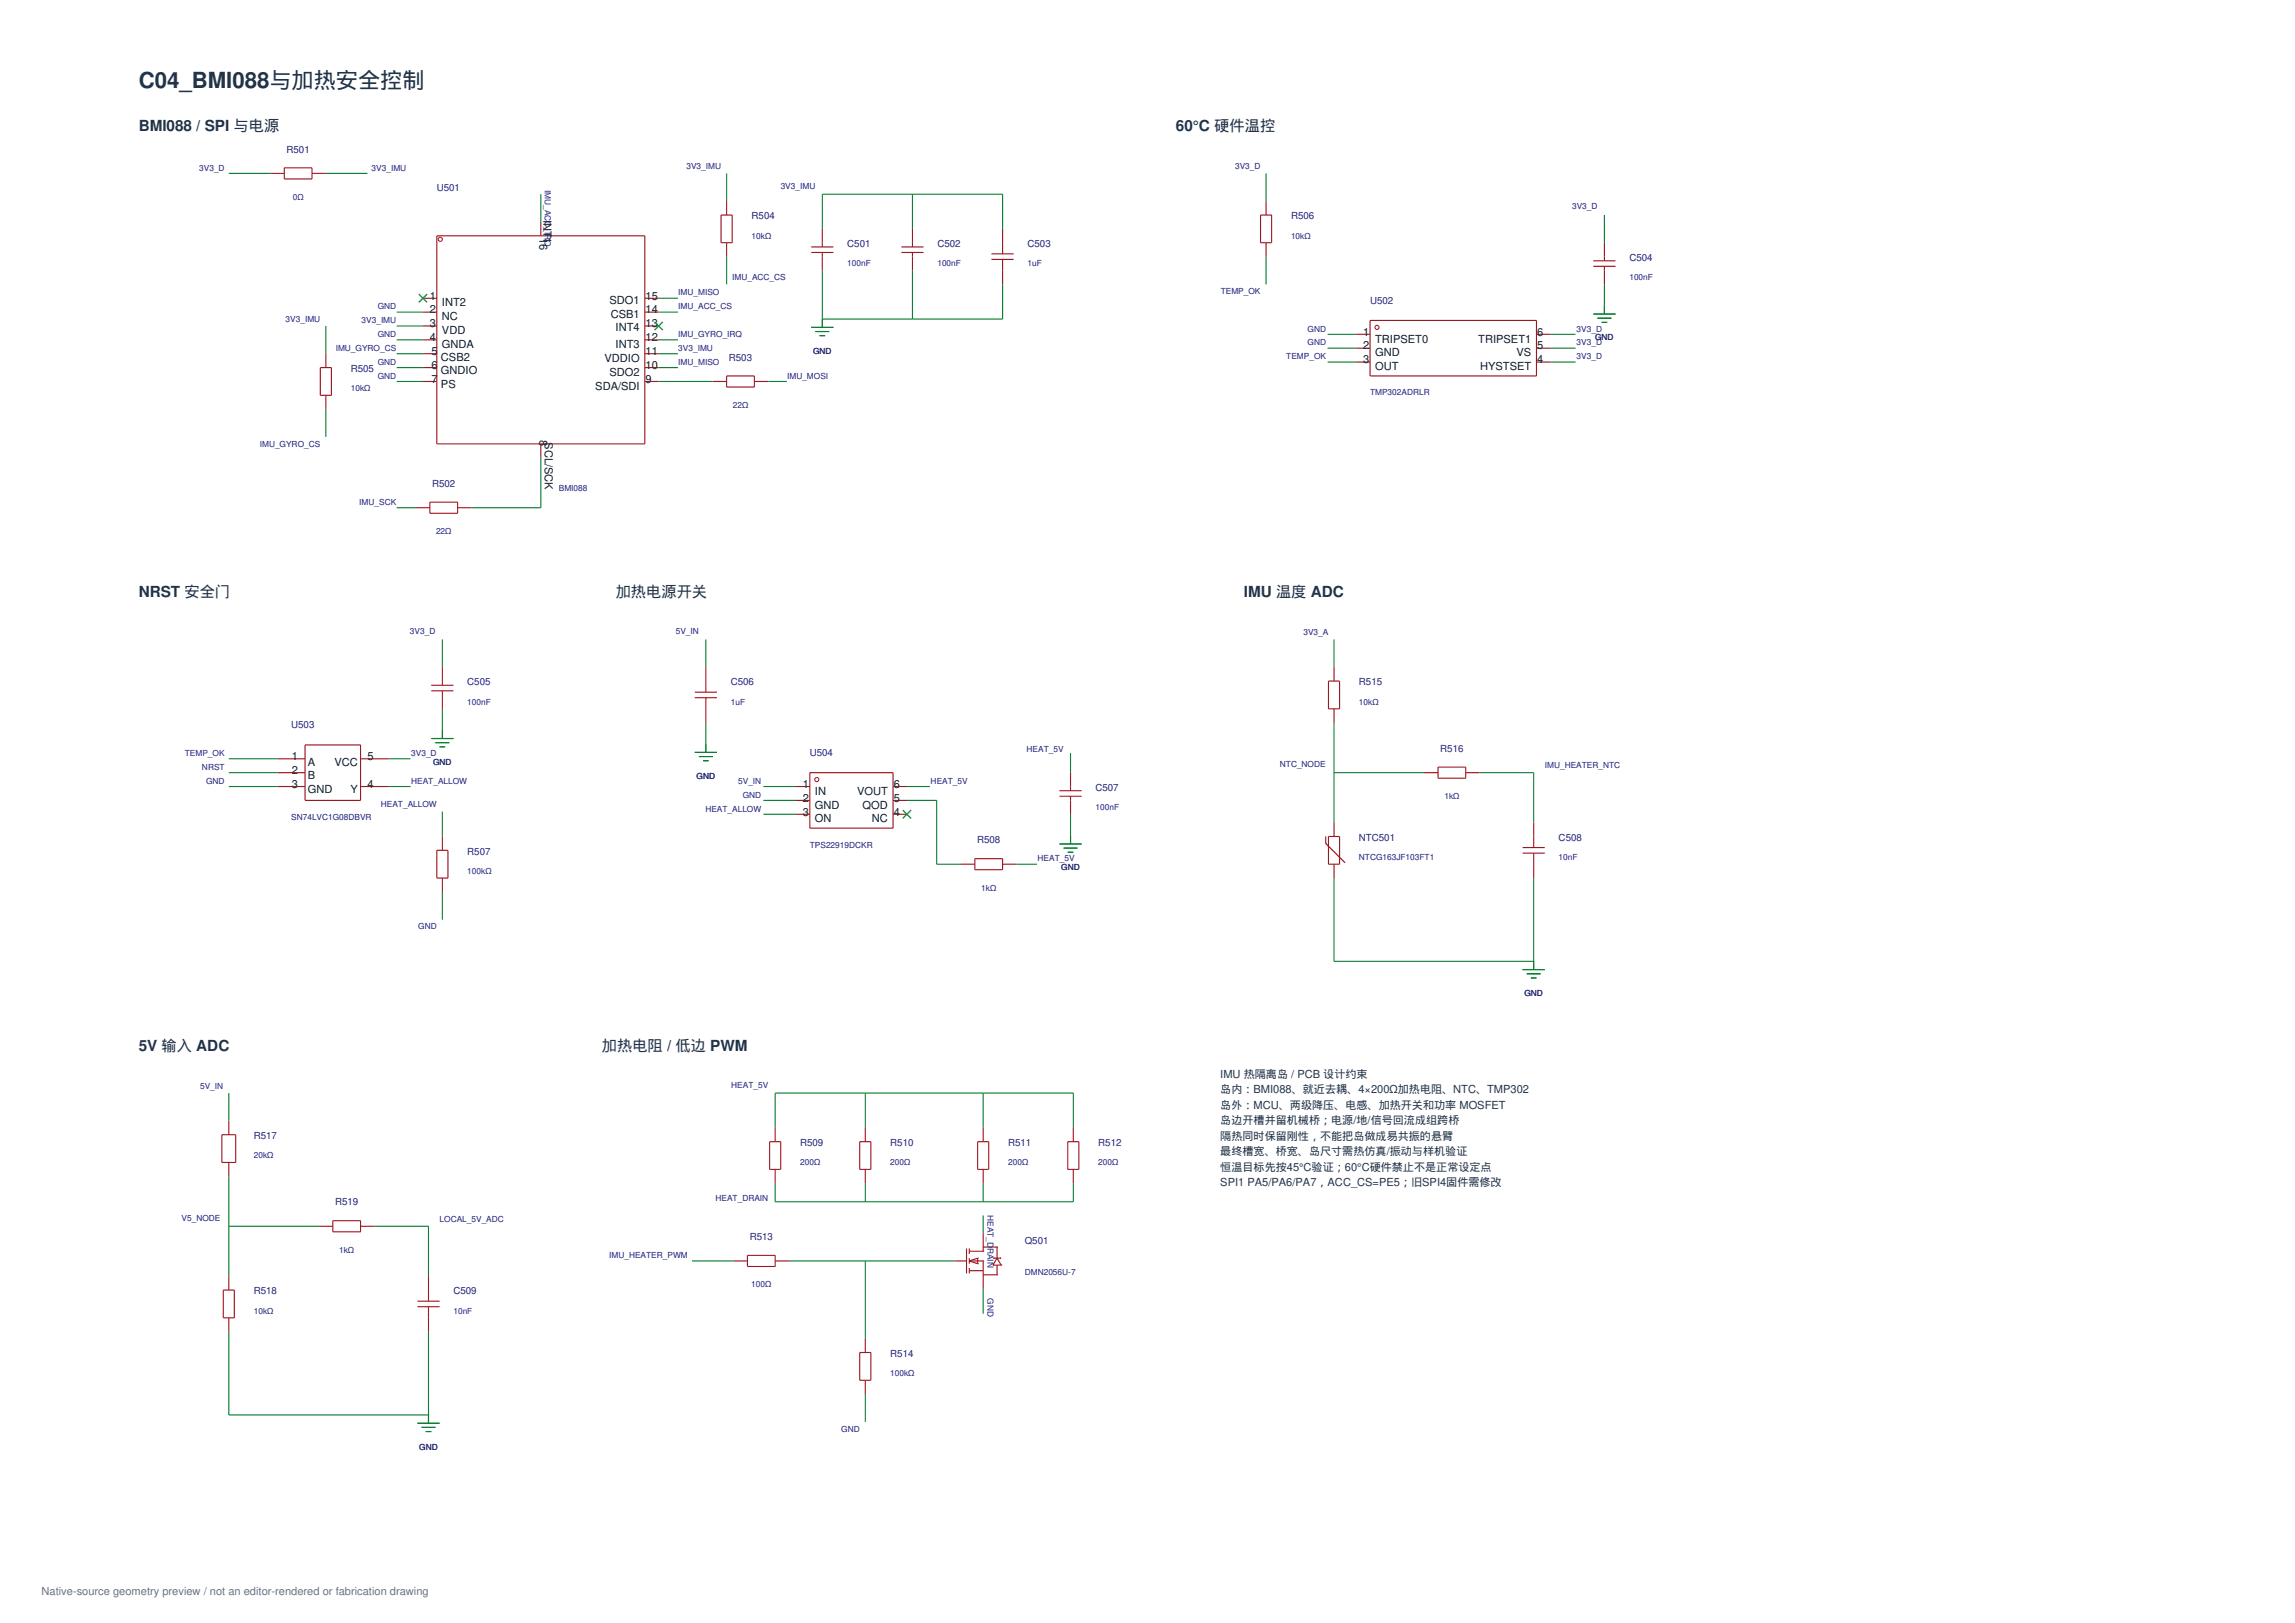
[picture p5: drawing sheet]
<svg xmlns="http://www.w3.org/2000/svg" width="584mm" height="413mm" viewBox="0 0 584 413" stroke-linecap="round" stroke-linejoin="round" font-family="sans-serif">
<defs><g id="words">
<text font-size="5.6" fill="#213547" x="35.3" y="22.4">C04_BMI088与加热安全控制</text>
<g font-size="3.9" fill="#213547">
<text x="35.3" y="33.3">BMI088 / SPI 与电源</text>
<text x="299.2" y="33.3">60°C 硬件温控</text>
<text x="35.3" y="151.8">NRST 安全门</text>
<text x="156.6" y="151.8">加热电源开关</text>
<text x="316.4" y="151.8">IMU 温度 ADC</text>
<text x="35.3" y="267.2">5V 输入 ADC</text>
<text x="153.1" y="267.2">加热电阻 / 低边 PWM</text>
</g>
<g font-size="2.8" fill="#191919">
<text x="138.3" y="55.8" transform="rotate(90 138.3 55.8)">INT1</text>
<text x="137.2" y="60.5" transform="rotate(90 137.2 60.5)">16</text>
<text x="109.4" y="76.2">1</text>
<text x="112.4" y="77.9">INT2</text>
<text x="155.1" y="77.2">SDO1</text>
<text x="164.2" y="76.2">15</text>
<text x="109.4" y="79.7">2</text>
<text x="109.4" y="83.2">3</text>
<text x="112.4" y="81.5">NC</text>
<text x="155.4" y="80.8">CSB1</text>
<text x="164.2" y="83.2">13</text>
<text x="164.2" y="79.7">14</text>
<text x="109.4" y="86.8">4</text>
<text x="112.4" y="85">VDD</text>
<text x="112.4" y="88.5">GNDA</text>
<text x="156.6" y="88.5">INT3</text>
<text x="156.6" y="84.3">INT4</text>
<text x="164.2" y="86.8">12</text>
<text x="346.8" y="88.9">2</text>
<text x="346.8" y="85.3">1</text>
<text x="349.8" y="87.1">TRIPSET0</text>
<text x="376.1" y="87.1">TRIPSET1</text>
<text x="391.1" y="85.3">6</text>
<text x="391.1" y="88.9">5</text>
<text x="109.7" y="90.3">5</text>
<text x="109.7" y="93.8">6</text>
<text x="112.2" y="91.7">CSB2</text>
<text x="112.2" y="95.2">GNDIO</text>
<text x="153.8" y="92">VDDIO</text>
<text x="155.1" y="95.6">SDO2</text>
<text x="164.2" y="93.8">10</text>
<text x="164.2" y="90.3">11</text>
<text x="346.8" y="92.4">3</text>
<text x="349.8" y="94.2">OUT</text>
<text x="349.8" y="90.6">GND</text>
<text x="376.6" y="94.2">HYSTSET</text>
<text x="385.8" y="90.6">VS</text>
<text x="391.1" y="92.4">4</text>
<text x="109.7" y="97.3">7</text>
<text x="112.2" y="98.7">PS</text>
<text x="151.4" y="99.1">SDA/SDI</text>
<text x="164.2" y="97.3">9</text>
<text x="137.2" y="111.8" transform="rotate(90 137.2 111.8)">8</text>
<text x="138.6" y="112.5" transform="rotate(90 138.6 112.5)">SCL/SCK</text>
<text x="74.3" y="193.3">1</text>
<text x="74.3" y="196.8">2</text>
<text x="78.3" y="194.7">A</text>
<text x="85.1" y="194.7">VCC</text>
<text x="93.5" y="193.3">5</text>
<text x="74.3" y="200.3">3</text>
<text x="78.3" y="198.2">B</text>
<text x="78.3" y="201.8">GND</text>
<text x="89.1" y="201.8">Y</text>
<text x="93.5" y="200.3">4</text>
<text x="204.3" y="200.3">1</text>
<text x="204.3" y="203.9">2</text>
<text x="207.3" y="202.1">IN</text>
<text x="218" y="202.1">VOUT</text>
<text x="227.4" y="203.9">5</text>
<text x="227.4" y="200.3">6</text>
<text x="204.3" y="207.4">3</text>
<text x="207.3" y="205.6">GND</text>
<text x="207.3" y="209.2">ON</text>
<text x="219.5" y="205.6">QOD</text>
<text x="221.8" y="209.2">NC</text>
<text x="227.4" y="207.4">4</text>
</g>
<g font-size="2.8" fill="#213547">
<text x="310.4" y="274">IMU 热隔离岛 / PCB 设计约束</text>
<text x="310.4" y="278">岛内：BMI088、就近去耦、4×200Ω加热电阻、NTC、TMP302</text>
<text x="310.4" y="281.9">岛外：MCU、两级降压、电感、加热开关和功率 MOSFET</text>
<text x="310.4" y="285.9">岛边开槽并留机械桥；电源/地/信号回流成组跨桥</text>
<text x="310.4" y="289.8">隔热同时保留刚性，不能把岛做成易共振的悬臂</text>
<text x="310.4" y="293.8">最终槽宽、桥宽、岛尺寸需热仿真/振动与样机验证</text>
<text x="310.4" y="297.7">恒温目标先按45°C验证；60°C硬件禁止不是正常设定点</text>
<text x="310.4" y="301.7">SPI1 PA5/PA6/PA7，ACC_CS=PE5；旧SPI4固件需修改</text>
</g>
<text font-size="2.8" fill="#667085" x="10.6" y="405.7">Native-source geometry preview / not an editor-rendered or fabrication drawing</text>
<g font-size="2.5" fill="#161689">
<text x="72.9" y="38.8">R501</text>
<text x="111.1" y="48.7">U501</text>
<text x="191.2" y="55.7">R504</text>
<text x="328.4" y="55.7">R506</text>
<text x="215.5" y="62.8">C501</text>
<text x="238.5" y="62.8">C502</text>
<text x="261.4" y="62.8">C503</text>
<text x="414.5" y="66.3">C504</text>
<text x="348.5" y="77.3">U502</text>
<text x="89.3" y="94.5">R505</text>
<text x="185.4" y="91.7">R503</text>
<text x="109.9" y="123.8">R502</text>
<text x="118.9" y="174.3">C505</text>
<text x="185.9" y="174.3">C506</text>
<text x="345.7" y="174.3">R515</text>
<text x="74.1" y="185.2">U503</text>
<text x="366.4" y="191.2">R516</text>
<text x="206" y="192.3">U504</text>
<text x="278.7" y="201.1">C507</text>
<text x="248.6" y="214.5">R508</text>
<text x="345.7" y="213.8">NTC501</text>
<text x="396.5" y="213.8">C508</text>
<text x="118.9" y="217.3">R507</text>
<text x="64.6" y="289.6">R517</text>
<text x="203.6" y="291.4">R509</text>
<text x="226.5" y="291.4">R510</text>
<text x="256.5" y="291.4">R511</text>
<text x="279.4" y="291.4">R512</text>
<text x="85.2" y="306.6">R519</text>
<text x="190.7" y="315.4">R513</text>
<text x="260.7" y="316.4">Q501</text>
<text x="64.6" y="329.1">R518</text>
<text x="115.4" y="329.1">C509</text>
<text x="226.5" y="345">R514</text>
</g>
<g font-size="2.1" fill="#161689">
<text x="50.7" y="43.4">3V3_D</text>
<text x="94.5" y="43.4">3V3_IMU</text>
<text x="174.6" y="43">3V3_IMU</text>
<text x="198.6" y="48">3V3_IMU</text>
<text x="314.2" y="43">3V3_D</text>
<text x="74.5" y="50.8">0Ω</text>
<text x="138.6" y="48.3" transform="rotate(90 138.6 48.3)">IMU_ACC_IRQ</text>
<text x="399.9" y="53.3">3V3_D</text>
<text x="191.2" y="60.7">10kΩ</text>
<text x="328.4" y="60.7">10kΩ</text>
<text x="186.3" y="71.3">IMU_ACC_CS</text>
<text x="215.5" y="67.7">100nF</text>
<text x="238.5" y="67.7">100nF</text>
<text x="261.4" y="67.7">1uF</text>
<text x="414.5" y="71.3">100nF</text>
<text x="172.6" y="75.1">IMU_MISO</text>
<text x="310.6" y="74.8">TEMP_OK</text>
<text x="72.7" y="81.8">3V3_IMU</text>
<text x="92" y="82.2">3V3_IMU</text>
<text x="96.1" y="78.7">GND</text>
<text x="172.6" y="78.7">IMU_ACC_CS</text>
<text x="85.4" y="89.3">IMU_GYRO_CS</text>
<text x="96.1" y="85.7">GND</text>
<text x="172.6" y="89.3">3V3_IMU</text>
<text x="172.6" y="85.7">IMU_GYRO_IRQ</text>
<text x="206.8" y="90">GND</text>
<text x="332.6" y="87.8">GND</text>
<text x="332.6" y="84.3">GND</text>
<text x="401.1" y="84.3">3V3_D</text>
<text x="401.1" y="87.8">3V3_D</text>
<text x="405.8" y="86.6">GND</text>
<text x="96.1" y="92.8">GND</text>
<text x="172.6" y="92.8">IMU_MISO</text>
<text x="327.2" y="91.4">TEMP_OK</text>
<text x="401.1" y="91.4">3V3_D</text>
<text x="89.3" y="99.5">10kΩ</text>
<text x="96.1" y="96.3">GND</text>
<text x="200.2" y="96.3">IMU_MOSI</text>
<text x="348.5" y="100.5">TMP302ADRLR</text>
<text x="186.4" y="103.7">22Ω</text>
<text x="66.1" y="113.6">IMU_GYRO_CS</text>
<text x="142.2" y="124.9">BMI088</text>
<text x="91.4" y="128.4">IMU_SCK</text>
<text x="110.9" y="135.8">22Ω</text>
<text x="104.3" y="161.2">3V3_D</text>
<text x="171.9" y="161.2">5V_IN</text>
<text x="331.6" y="161.6">3V3_A</text>
<text x="118.9" y="179.2">100nF</text>
<text x="185.9" y="179.2">1uF</text>
<text x="345.7" y="179.2">10kΩ</text>
<text x="261.2" y="191.2">HEAT_5V</text>
<text x="47" y="192.3">TEMP_OK</text>
<text x="51.4" y="195.8">NRST</text>
<text x="104.6" y="192.3">3V3_D</text>
<text x="110.2" y="194.5">GND</text>
<text x="325.6" y="195.1">NTC_NODE</text>
<text x="393" y="195.4">IMU_HEATER_NTC</text>
<text x="52.4" y="199.3">GND</text>
<text x="104.6" y="199.3">HEAT_ALLOW</text>
<text x="177.2" y="198">GND</text>
<text x="187.8" y="199.3">5V_IN</text>
<text x="189" y="202.8">GND</text>
<text x="236.8" y="199.3">HEAT_5V</text>
<text x="367.4" y="203.2">1kΩ</text>
<text x="74.1" y="208.5">SN74LVC1G08DBVR</text>
<text x="96.9" y="205.3">HEAT_ALLOW</text>
<text x="179.4" y="206.4">HEAT_ALLOW</text>
<text x="278.7" y="206">100nF</text>
<text x="206" y="215.5">TPS22919DCKR</text>
<text x="264" y="219.1">HEAT_5V</text>
<text x="270" y="221.3">GND</text>
<text x="345.7" y="218.7">NTCG163JF103FT1</text>
<text x="396.5" y="218.7">10nF</text>
<text x="118.9" y="222.2">100kΩ</text>
<text x="249.6" y="226.5">1kΩ</text>
<text x="106.4" y="236.4">GND</text>
<text x="387.8" y="253.3">GND</text>
<text x="50.9" y="276.9">5V_IN</text>
<text x="186" y="276.6">HEAT_5V</text>
<text x="64.6" y="294.6">20kΩ</text>
<text x="203.6" y="296.3">200Ω</text>
<text x="226.5" y="296.3">200Ω</text>
<text x="256.5" y="296.3">200Ω</text>
<text x="279.4" y="296.3">200Ω</text>
<text x="182" y="305.5">HEAT_DRAIN</text>
<text x="46.2" y="310.4">V5_NODE</text>
<text x="111.8" y="310.8">LOCAL_5V_ADC</text>
<text x="251.2" y="309" transform="rotate(90 251.2 309)">HEAT_DRAIN</text>
<text x="86.3" y="318.6">1kΩ</text>
<text x="155" y="320">IMU_HEATER_PWM</text>
<text x="191.1" y="327.4">100Ω</text>
<text x="260.7" y="324.2">DMN2056U-7</text>
<text x="64.6" y="334.1">10kΩ</text>
<text x="115.4" y="334.1">10nF</text>
<text x="251.2" y="330.2" transform="rotate(90 251.2 330.2)">GND</text>
<text x="226.5" y="350">100kΩ</text>
<text x="214" y="364.1">GND</text>
<text x="106.7" y="368.7">GND</text>
</g>
</g></defs>
<g fill="none" stroke="#087d31" stroke-width=".28">
<path d="M58.2 44.1h10.6M82.9 44.1h10.6M137.6 49.4v7M184.9 44.1v7.1M209.2 58.2v-8.8h45.9v8.8M232.1 49.4v8.8M322.1 44.1v7.1M408.2 54.7v7M100.9 79.4h6.7M167.6 79.4h4.9M167.6 75.8h4.9M184.9 65.3v7"/>
<path d="M209.2 68.8v14.5M232.1 68.8v12.3M255.1 72.3v8.8h-45.9M322.1 65.3v7M405.3 79.9h5.7M408.2 72.3v7.6M82.9 82.9v7.1M100.9 97h6.7M100.9 82.9h6.7M100.9 86.4h6.7M100.9 90h6.7M100.9 93.5h6.7"/>
<path d="M167.6 97h13.7M167.6 86.4h4.9M167.6 90h4.9M167.6 93.5h4.9M195.4 97h4.8M206.4 83.3h5.6M207.4 84.3h3.6M208.5 85.4h1.4M337.7 85h7.3M337.7 88.5h7.3M337.7 92.1h7.3M394.4 85h6.4"/>
<path d="M394.4 88.5h6.4M394.4 92.1h6.4M406.4 80.9h3.5M407.5 82h1.4M82.9 104.1v7M137.6 116.4v12.7h-17.7M100.9 129.1h4.9M112.5 162.6v7.1M179.6 162.6v7.1M339.4 162.6v7.1M58.2 193h12.4M58.2 196.5h12.4"/>
<path d="M98.8 193h5.6M109.7 187.8h5.7M110.8 188.9h3.5M111.8 189.9h1.4M112.5 180.3v7.5M176.7 191.3h5.7M177.8 192.4h3.5M178.9 193.5h1.4M179.6 183.8v7.5M272.3 191.5v5M339.4 196.5h22.9M339.4 183.8v25.4"/>
<path d="M376.4 196.5h13.8v12.7M58.2 200h12.4M98.8 200h5.6M112.5 206.4v6.3M194.2 200h8.3M194.2 203.6h8.3M194.2 207.1h8.3M230.7 200h5.9M230.7 203.6h7.6v16.2h6.2M258.6 219.8h5.2M269.5 214.6h5.7M270.6 215.7h3.5"/>
<path d="M271.6 216.7h1.4M272.3 207.1v7.5M112.5 226.8v7.1M339.4 223.3v21.2h50.8M390.2 223.3v23.3M387.3 246.6h5.7M388.4 247.6h3.5M389.5 248.7h1.4M58.2 278v7M220.1 278v8.8M250.1 278v8.8M58.2 299.2v25.4"/>
<path d="M197.2 286.8v-8.8h75.8v8.8M58.2 311.9h22.9M95.2 311.9h13.8v12.7M197.2 300.9v4.7h75.8v-4.7M220.1 300.9v4.7M250.1 300.9v4.7M250.1 309.1v4.5M58.2 338.7v21.1h50.8M109 338.7v23.2M176 320.7h10.6M200.7 320.7h42.4M220.1 320.7v19.7"/>
<path d="M250.1 327.7v6.4M220.1 354.5v7.1M106.2 361.9h5.6M107.2 363h3.6M108.3 364.1h1.4"/>
</g>
<g fill="none" stroke="#a2131c" stroke-width=".28">
<path d="M68.8 44.1h3.5M72.3 42.7h7.1v2.8h-7.1zM79.4 44.1h3.5M111.1 60h52.9v52.9h-52.9zM137.6 56.4v3.6M183.4 54.7h2.9v7h-2.9zM184.9 51.2v3.5M209.2 58.2v4.6M232.1 58.2v4.6M255.1 58.2v6.4M320.7 54.7h2.8v7h-2.8zM322.1 51.2v3.5"/>
<path d="M107.6 75.8h3.5M107.6 79.4h3.5M164 75.8h3.6M164 79.4h3.6M184.9 61.7v3.6M206.4 64.2h5.6M206.4 62.8h5.6M209.2 64.2v4.6M229.3 64.2h5.6M229.3 62.8h5.6M232.1 64.2v4.6M252.2 66h5.7"/>
<path d="M252.2 64.6h5.7M255.1 66v6.3M322.1 61.7v3.6M405.3 67.7h5.7M405.3 66.3h5.7M408.2 61.7v4.6M408.2 67.7v4.6M81.5 93.5h2.8v7h-2.8zM82.9 90v3.5M107.6 82.9h3.5M107.6 86.4h3.5M107.6 90h3.5"/>
<path d="M107.6 93.5h3.5M107.6 97h3.5M164 82.9h3.6M164 86.4h3.6M164 90h3.6M164 93.5h3.6M164 97h3.6M181.3 97h3.6M184.9 95.6h7v2.8h-7zM191.9 97h3.5M345 85h3.5M345 88.5h3.5"/>
<path d="M345 92.1h3.5M348.5 81.5h42.4v14.1h-42.4zM390.9 85h3.5M390.9 88.5h3.5M390.9 92.1h3.5M82.9 100.5v3.6M137.6 112.9v3.5M105.8 129.1h3.6M109.4 127.7h7v2.8h-7zM116.4 129.1h3.5M109.7 175.7h5.7M109.7 174.3h5.7"/>
<path d="M112.5 169.7v4.6M112.5 175.7v4.6M176.7 177.4h5.7M176.7 176h5.7M179.6 169.7v6.3M179.6 177.4v6.4M338 173.2h2.8v7.1h-2.8zM339.4 169.7v3.5M70.6 193h7M70.6 196.5h7M77.6 189.4h14.1v14.2h-14.1zM91.7 193h7.1"/>
<path d="M206 196.5h21.2v14.1h-21.2zM272.3 196.5v4.6M339.4 180.3v3.5M362.3 196.5h3.5M365.8 195.1h7.1v2.8h-7.1zM372.9 196.5h3.5M70.6 200h7M91.7 200h7.1M111.1 216.3h2.8v7h-2.8zM112.5 212.7v3.6M202.5 200h3.5M202.5 203.6h3.5"/>
<path d="M202.5 207.1h3.5M227.2 200h3.5M227.2 203.6h3.5M227.2 207.1h3.5M244.5 219.8h3.5M248 218.4h7.1v2.8h-7.1zM255.1 219.8h3.5M269.5 202.5h5.7M269.5 201.1h5.7M272.3 202.5v4.6M337.3 214.5h.1M337.3 212.7v1.8"/>
<path d="M337.3 214.5l4.9 4.9M338 212.7h2.8v7.1h-2.8zM339.4 209.2v3.5M339.4 219.8v3.5M387.3 215.5h5.7M387.3 217h5.7M390.2 209.2v6.3M390.2 217v6.3M112.5 223.3v3.5M56.4 288.6h3.6v7h-3.6zM58.2 285v3.6M58.2 295.6v3.6"/>
<path d="M195.8 290.3h2.8v7.1h-2.8zM197.2 286.8v3.5M197.2 297.4v3.5M218.7 290.3h2.8v7.1h-2.8zM220.1 286.8v3.5M220.1 297.4v3.5M248.7 290.3h2.8v7.1h-2.8zM250.1 286.8v3.5M250.1 297.4v3.5M271.6 290.3h2.9v7.1h-2.9zM273 286.8v3.5M273 297.4v3.5"/>
<path d="M81.1 311.9h3.6M84.7 310.4h7v2.9h-7zM91.7 311.9h3.5M190.1 319.3h7.1v2.8h-7.1zM245.9 317.5v6.3M246.6 318.2h3.5M246.6 317.5v1.4M246.6 320v1.4M248.7 320h.1M248.7 320v1.4M248.7 320l-2.1 .7M250.1 318.2h.1"/>
<path d="M250.1 317.1h.1M250.1 313.6v4.6M250.1 317.1h3.5M252.6 320h2.1M252.9 320h.1M253.6 320h.1M253.6 317.1h.1M253.6 320l-1 1.7M253.6 320l1.1 1.7M253.6 317.1v2.9M254.4 320h.1M56.8 328.1h2.8v7h-2.8z"/>
<path d="M58.2 324.6v3.5M58.2 335.1v3.6M106.2 330.9h5.6M106.2 332.3h5.6M109 324.6v6.3M109 332.3v6.4M186.6 320.7h3.5M197.2 320.7h3.5M243.1 320.7h2.8M246.6 320.7h.1M246.6 320.7l2.1 .7M246.6 320.7h3.5"/>
<path d="M246.6 323.1h3.5M246.6 322.4v1.4M248.7 321.4h.1M250.1 320.7h.1M250.1 324.2h.1M250.1 320.7v7M250.1 324.2h3.5M252.6 321.7h.1M252.6 321.7h2.1M253.6 324.2h.1M253.6 321.7v2.5M254.7 321.7h.1"/>
<path d="M218.7 344h2.8v7h-2.8zM220.1 340.4v3.6M220.1 351v3.5"/>
</g>
<g fill="none" stroke="#a2131c" stroke-width=".25">
<circle cx="112" cy="60.9" r=".53"/>
<circle cx="350.3" cy="83.3" r=".53"/>
<circle cx="207.8" cy="198.3" r=".53"/>
</g>
<path d="M106.5 74.8l2.2 2.1M108.7 74.8l-2.2 2.1M166.5 81.8l2.1 2.2M168.6 81.8l-2.1 2.2M229.7 206l2.1 2.1M231.8 206l-2.1 2.1" fill="none" stroke="#27ad33" stroke-width=".35"/>
<use href="#words"/>
</svg>
